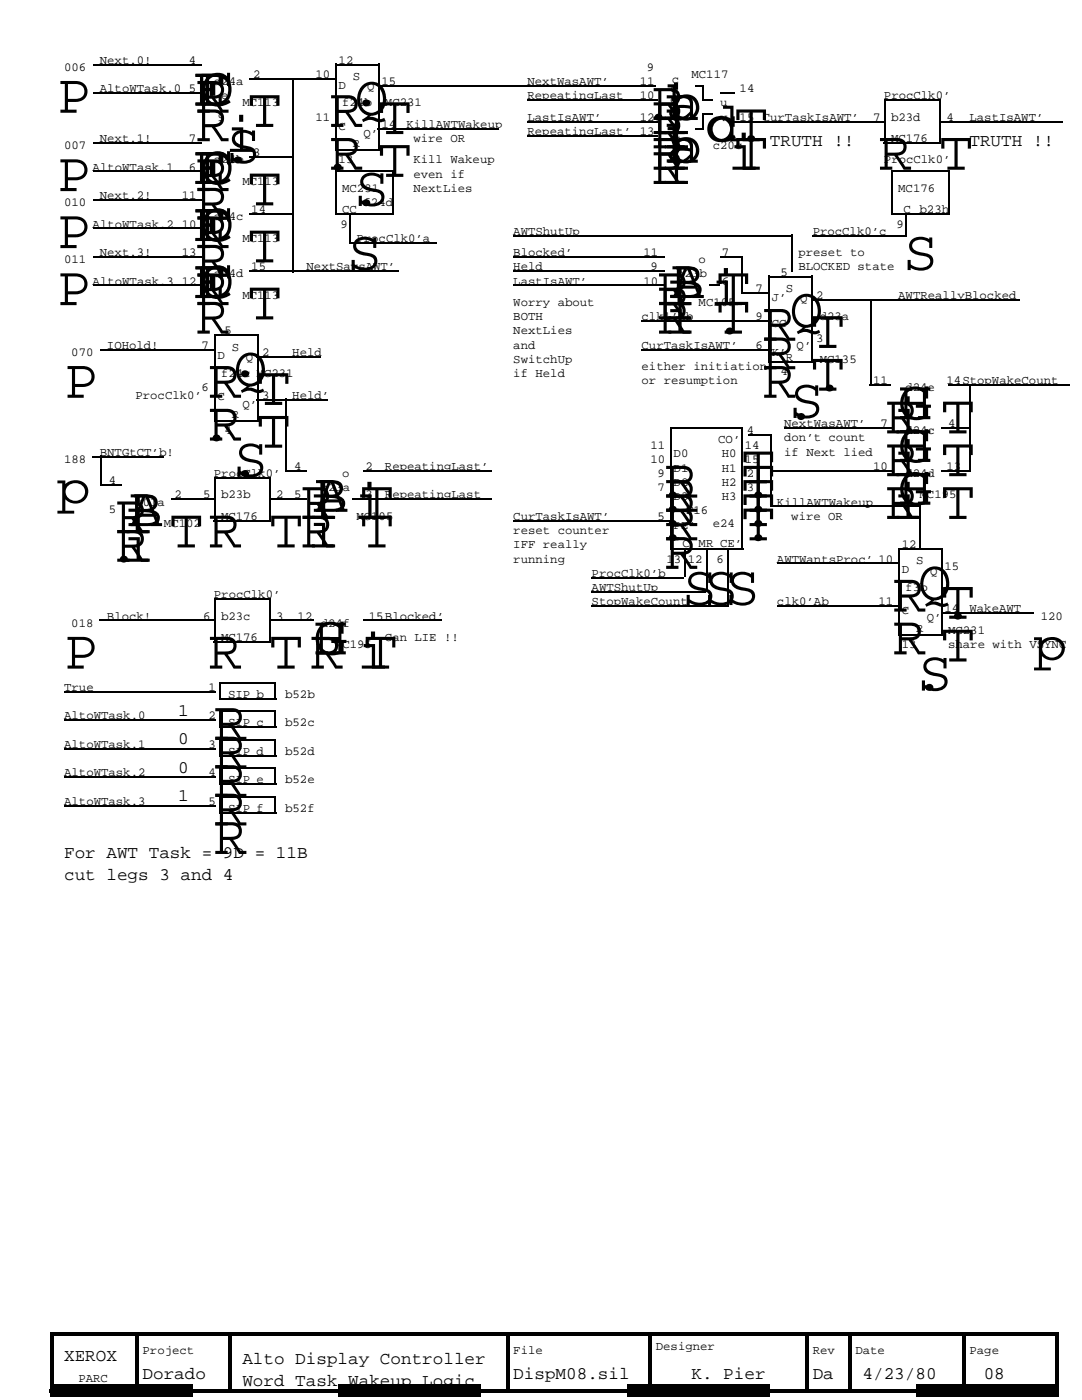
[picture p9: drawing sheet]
<svg xmlns="http://www.w3.org/2000/svg" width="216mm" height="279mm" viewBox="0 0 216 279" stroke-linecap="round" stroke-linejoin="round" font-family="sans-serif">
<defs><g id="words">
<g font-size="11.3">
<text x="11.4" y="22.5">P</text>
<text x="38.4" y="21.1">E</text>
<text x="38.4" y="21.1">F</text>
<text x="39.1" y="22.5">R</text>
<text x="39.8" y="21.1">C</text>
<text x="39.8" y="21.1">D</text>
<text x="69.7" y="21.1">.</text>
<text x="128" y="23.9">.Ra</text>
<text x="131.6" y="23.9">i</text>
<text x="133" y="23.9">b</text>
<text x="39.1" y="28.2">Ri</text>
<text x="49.4" y="25.3">T</text>
<text x="65.8" y="25.3">RQT</text>
<text x="130.2" y="29.6">R</text>
<text x="130.2" y="26.8">R</text>
<text x="131.6" y="29.6">i cT</text>
<text x="131.6" y="26.8">i d.</text>
<text x="44.1" y="32.5">.</text>
<text x="45.2" y="32.4">S</text>
<text x="64" y="33.9">.R T</text>
<text x="130.2" y="33.9">Rb T</text>
<text x="131.6" y="33.9">i</text>
<text x="133" y="32.5">a i</text>
<text x="175.3" y="33.9">R T</text>
<text x="11.4" y="38.1">P</text>
<text x="38.4" y="36.7">E</text>
<text x="38.4" y="36.7">F</text>
<text x="39.1" y="38.1">R</text>
<text x="39.8" y="36.7">C</text>
<text x="39.8" y="36.7">D</text>
<text x="49.4" y="41">T</text>
<text x="69.7" y="41">.</text>
<text x="70.8" y="41">S</text>
<text x="130.2" y="36.7">R</text>
<text x="131.6" y="36.7">i</text>
<text x="39.1" y="43.8">R</text>
<text x="11.4" y="49.5">P</text>
<text x="38.4" y="48.1">E</text>
<text x="38.4" y="48.1">F</text>
<text x="39.1" y="49.5">R</text>
<text x="39.8" y="48.1">C</text>
<text x="39.8" y="48.1">D</text>
<text x="49.4" y="52.4">T</text>
<text x="69.4" y="53.8">S</text>
<text x="180.3" y="53.8">S</text>
<text x="38.4" y="59.5">E</text>
<text x="38.4" y="59.5">F</text>
<text x="39.1" y="55.2">R</text>
<text x="39.8" y="59.5">C</text>
<text x="39.8" y="59.5">D</text>
<text x="133.7" y="59.5">B T</text>
<text x="11.4" y="60.9">P</text>
<text x="39.1" y="60.9">R</text>
<text x="49.4" y="63.8">T</text>
<text x="131.2" y="60.9">RAi</text>
<text x="131.2" y="63.8">R</text>
<text x="132.3" y="60.9">i</text>
<text x="132.3" y="63.8">i</text>
<text x="39.1" y="66.6">R</text>
<text x="131.2" y="66.6">R T RQ</text>
<text x="132.3" y="66.6">i .</text>
<text x="161.8" y="69.4">T</text>
<text x="45.5" y="75.1">.</text>
<text x="152.2" y="73.7">R</text>
<text x="162.2" y="78">.</text>
<text x="12.8" y="79.4">P</text>
<text x="41.6" y="79.4">RQ</text>
<text x="51.2" y="80.8">T</text>
<text x="152.2" y="79.4">R T</text>
<text x="156.5" y="83.7">.</text>
<text x="157.5" y="83.3">S</text>
<text x="179.2" y="83.7">G</text>
<text x="179.2" y="83.7">H</text>
<text x="39.8" y="87.9">.R T</text>
<text x="176.7" y="86.5">R T</text>
<text x="177.8" y="86.5">i</text>
<text x="45.5" y="95">.</text>
<text x="46.6" y="95">S</text>
<text x="176.7" y="95">R T</text>
<text x="177.8" y="95">i</text>
<text x="179.2" y="92.2">G</text>
<text x="179.2" y="92.2">H</text>
<text x="11.4" y="100.7">p</text>
<text x="130.9" y="99.3">.</text>
<text x="132.6" y="99.3">R</text>
<text x="147.9" y="99.3">T</text>
<text x="147.9" y="96.5">T</text>
<text x="147.9" y="99.3">.</text>
<text x="179.2" y="100.7">G</text>
<text x="179.2" y="100.7">H</text>
<text x="23.1" y="106.4">RA</text>
<text x="24.2" y="106.4">i</text>
<text x="25.6" y="105">B</text>
<text x="60.1" y="103.6">RA T</text>
<text x="61.2" y="103.6">i</text>
<text x="62.6" y="102.1">Bi</text>
<text x="130.9" y="102.1">.</text>
<text x="130.9" y="105">.</text>
<text x="130.9" y="107.8">.</text>
<text x="132.6" y="105">R</text>
<text x="132.6" y="107.8">R</text>
<text x="132.6" y="102.1">R</text>
<text x="147.9" y="102.2">T</text>
<text x="147.9" y="105">T</text>
<text x="147.9" y="107.8">T</text>
<text x="147.9" y="102.2">.</text>
<text x="147.9" y="105">.</text>
<text x="147.9" y="107.8">.</text>
<text x="176.7" y="103.6">R T</text>
<text x="177.8" y="103.6">i</text>
<text x="21.3" y="112.1">.R</text>
<text x="24.2" y="112.1">i</text>
<text x="33.8" y="109.3">TR TR</text>
<text x="61.2" y="109.3">i T</text>
<text x="132.6" y="113.5">R</text>
<text x="136.2" y="120.6">SSS</text>
<text x="178.2" y="122.1">RQ</text>
<text x="187.8" y="123.5">T</text>
<text x="187.8" y="123.5">.</text>
<text x="62.6" y="130.6">H</text>
<text x="62.6" y="130.6">G</text>
<text x="178.2" y="130.6">R T</text>
<text x="12.8" y="133.4">P</text>
<text x="41.6" y="133.4">R TR i</text>
<text x="72.5" y="133.4">T</text>
<text x="182.1" y="137.7">.</text>
<text x="183.1" y="137.7">S</text>
<text x="206.3" y="132">p</text>
<text x="42.7" y="147.7">R</text>
<text x="42.7" y="153.4">R</text>
<text x="42.7" y="159">R</text>
<text x="42.7" y="164.7">R</text>
<text x="42.7" y="170.4">R</text>
</g>
<g font-size="3.5">
<text x="153.6" y="29.1">TRUTH !!</text>
<text x="193.4" y="29.1">TRUTH !!</text>
<text x="35.6" y="142.9">1</text>
<text x="35.6" y="148.5">0</text>
<text x="35.6" y="154.2">0</text>
<text x="35.6" y="159.9">1</text>
<text x="12.8" y="171.3">For AWT Task = 9D = 11B</text>
<text x="12.8" y="175.6">cut legs 3 and 4</text>
<text x="12.8" y="271.6">XEROX</text>
<text x="28.5" y="275.1">Dorado</text>
<text x="48.4" y="272.3">Alto Display Controller</text>
<text x="102.4" y="275.1">DispM08.sil</text>
<text x="138" y="275.1">K. Pier</text>
<text x="162.2" y="275.1">Da</text>
<text x="172.1" y="275.1">4/23/80</text>
<text x="196.3" y="275.1">08</text>
<text x="48.4" y="276.6">Word Task Wakeup Logic</text>
</g>
<g font-size="2.5">
<text x="12.8" y="14.1">006</text>
<text x="19.9" y="12.7">Next.0!</text>
<text x="37.7" y="12.7">4</text>
<text x="42.7" y="17">a24a</text>
<text x="50.5" y="15.5">2</text>
<text x="62.9" y="15.5">10</text>
<text x="67.6" y="17.7">D</text>
<text x="67.6" y="12.7">12</text>
<text x="70.4" y="15.9">S</text>
<text x="76.1" y="17">15</text>
<text x="105.3" y="17">NextWasAWT’</text>
<text x="127.7" y="17">11</text>
<text x="129.1" y="14.1">9</text>
<text x="134.1" y="16.6">c</text>
<text x="138" y="15.5">MC117</text>
<text x="19.9" y="18.4">AltoWTask.0</text>
<text x="37.7" y="18.4">5</text>
<text x="44.1" y="19.8">e</text>
<text x="48.4" y="21.2">MC113</text>
<text x="68.3" y="21.2">f24b</text>
<text x="73.3" y="18">Q</text>
<text x="76.8" y="21.2">MC231</text>
<text x="105.3" y="19.8">RepeatingLast</text>
<text x="127.7" y="19.8">10</text>
<text x="133.7" y="18.4">e</text>
<text x="133.7" y="20.5">e</text>
<text x="143.7" y="21.2">u</text>
<text x="147.6" y="18.4">14</text>
<text x="176.4" y="19.8">ProcClk0’</text>
<text x="12.8" y="29.8">007</text>
<text x="19.9" y="28.3">Next.1!</text>
<text x="37.7" y="28.3">7</text>
<text x="43.4" y="24.1">9</text>
<text x="62.9" y="24.1">11</text>
<text x="67.6" y="25.9">C</text>
<text x="70.4" y="29.4">R</text>
<text x="72.5" y="27.3">Q’</text>
<text x="76.1" y="25.5">14</text>
<text x="81.1" y="25.5">KillAWTWakeup</text>
<text x="82.5" y="28.3">wire OR</text>
<text x="105.3" y="24.1">LastIsAWT’</text>
<text x="105.3" y="26.9">RepeatingLast’</text>
<text x="127.7" y="26.9">13</text>
<text x="127.7" y="24.1">12</text>
<text x="134.4" y="25.5">s</text>
<text x="134.4" y="28.3">s</text>
<text x="142.2" y="29.8">c20c</text>
<text x="143.7" y="24.1">v</text>
<text x="147.6" y="24.1">15 CurTaskIsAWT’</text>
<text x="174.3" y="24.1">7</text>
<text x="177.8" y="28.3">MC176</text>
<text x="177.8" y="24.1">b23d</text>
<text x="188.8" y="24.1">4</text>
<text x="193.4" y="24.1">LastIsAWT’</text>
<text x="18.5" y="34">AltoWTask.1</text>
<text x="37.7" y="34">6</text>
<text x="42.7" y="32.6">a24b</text>
<text x="50.5" y="31.2">3</text>
<text x="67.6" y="32.6">13</text>
<text x="82.5" y="35.5">even if</text>
<text x="82.5" y="32.6">Kill Wakeup</text>
<text x="176.4" y="32.6">ProcClk0’</text>
<text x="12.8" y="41.1">010</text>
<text x="19.9" y="39.7">Next.2!</text>
<text x="36.3" y="39.7">11</text>
<text x="48.4" y="36.9">MC113</text>
<text x="68.3" y="38.3">MC231</text>
<text x="72.6" y="41.1">f24d</text>
<text x="82.5" y="38.3">NextLies</text>
<text x="179.2" y="38.3">MC176</text>
<text x="18.5" y="45.4">AltoWTask.2</text>
<text x="36.3" y="45.4">10</text>
<text x="42.7" y="44">a24c</text>
<text x="50.1" y="42.6">14</text>
<text x="67.9" y="45.4">9</text>
<text x="68.3" y="42.6">CC</text>
<text x="102.4" y="46.8">AWTShutUp</text>
<text x="162.2" y="46.8">ProcClk0’c</text>
<text x="178.9" y="45.4">9</text>
<text x="180.3" y="42.6">C</text>
<text x="183.5" y="42.6">b23h</text>
<text x="12.8" y="52.5">011</text>
<text x="19.9" y="51.1">Next.3!</text>
<text x="36.3" y="51.1">13</text>
<text x="48.4" y="48.3">MC113</text>
<text x="50.1" y="53.9">15</text>
<text x="61.2" y="53.9">NextSaysAWT’</text>
<text x="71.1" y="48.3">ProcClk0’a</text>
<text x="102.4" y="51.1">Blocked’</text>
<text x="102.4" y="54">Held</text>
<text x="128.4" y="51.1">11</text>
<text x="129.8" y="53.9">9</text>
<text x="139.4" y="52.5">o</text>
<text x="144" y="51.1">7</text>
<text x="159.3" y="51.1">preset to</text>
<text x="159.3" y="53.9">BLOCKED state</text>
<text x="18.5" y="56.8">AltoWTask.3</text>
<text x="36.3" y="56.8">12</text>
<text x="42.7" y="55.4">a24d</text>
<text x="48.4" y="59.6">MC113</text>
<text x="102.4" y="56.8">LastIsAWT’</text>
<text x="128.4" y="56.8">10</text>
<text x="135.1" y="55.4">a23b</text>
<text x="144" y="56.8">6</text>
<text x="150.8" y="58.2">7</text>
<text x="154" y="60">J’</text>
<text x="155.8" y="55">5</text>
<text x="156.8" y="58.2">S</text>
<text x="162.9" y="59.6">2</text>
<text x="179.2" y="59.6">AWTReallyBlocked</text>
<text x="102.4" y="61.1">Worry about</text>
<text x="102.4" y="63.9">BOTH</text>
<text x="128" y="63.9">clk1’Cb</text>
<text x="139.4" y="61.1">MC105</text>
<text x="150.8" y="63.9">9</text>
<text x="154" y="65.3">CC</text>
<text x="159.7" y="60.3">Q</text>
<text x="163.6" y="63.9">d23a</text>
<text x="14.2" y="71">070</text>
<text x="21.3" y="69.6">IOHold!</text>
<text x="40.2" y="69.6">7</text>
<text x="43.4" y="71.7">D</text>
<text x="44.8" y="66.7">5</text>
<text x="46.2" y="69.9">S</text>
<text x="52.3" y="71">2</text>
<text x="58.3" y="71">Held</text>
<text x="102.4" y="66.7">NextLies</text>
<text x="102.4" y="69.6">and</text>
<text x="128" y="69.6">CurTaskIsAWT’</text>
<text x="150.8" y="69.6">6</text>
<text x="154" y="71">K’</text>
<text x="159" y="69.6">Q’</text>
<text x="162.9" y="68.2">3</text>
<text x="44.1" y="75.3">f24c</text>
<text x="49.1" y="72.1">Q</text>
<text x="51.2" y="75.3">MC231</text>
<text x="102.4" y="72.4">SwitchUp</text>
<text x="102.4" y="75.3">if Held</text>
<text x="128" y="73.9">either initiation</text>
<text x="128" y="76.7">or resumption</text>
<text x="155.8" y="74.9">4</text>
<text x="156.8" y="72.1">R</text>
<text x="163.6" y="72.4">MC135</text>
<text x="174.2" y="76.7">11</text>
<text x="188.8" y="76.7">14StopWakeCount</text>
<text x="27" y="79.5">ProcClk0’</text>
<text x="40.2" y="78.1">6</text>
<text x="43.4" y="79.9">C</text>
<text x="46.2" y="83.5">R</text>
<text x="48.4" y="81.3">Q’</text>
<text x="52.3" y="79.5">3</text>
<text x="58.3" y="79.5">Held’</text>
<text x="180.6" y="78.1">d24e</text>
<text x="44.8" y="86.7">4</text>
<text x="129.8" y="89.5">11</text>
<text x="143.3" y="88.4">CO’</text>
<text x="148.6" y="89.5">14</text>
<text x="149" y="86.7">4</text>
<text x="156.5" y="85.2">NextWasAWT’</text>
<text x="156.5" y="88.1">don’t count</text>
<text x="175.7" y="85.2">7</text>
<text x="180.7" y="86.7">d24c</text>
<text x="189.2" y="85.2">4</text>
<text x="12.8" y="92.4">188</text>
<text x="19.9" y="90.9">BNTGtCT’b!</text>
<text x="42.7" y="95.2">ProcClk0’</text>
<text x="58.7" y="93.8">4</text>
<text x="68.3" y="95.2">o</text>
<text x="72.9" y="93.8">2</text>
<text x="76.8" y="93.8">RepeatingLast’</text>
<text x="129.8" y="92.3">10</text>
<text x="131.2" y="95.2">9</text>
<text x="134.4" y="94.1">D1</text>
<text x="134.4" y="91.3">D0</text>
<text x="144" y="94.1">H1</text>
<text x="144" y="91.3">H0</text>
<text x="148.6" y="92.3">15</text>
<text x="149" y="95.2">2</text>
<text x="156.5" y="90.9">if Next lied</text>
<text x="174.3" y="93.8">10</text>
<text x="180.7" y="95.2">d24d</text>
<text x="188.8" y="93.8">13</text>
<text x="21.7" y="96.6">4</text>
<text x="27" y="100.9">b01a</text>
<text x="34.9" y="99.5">2</text>
<text x="40.5" y="99.5">5</text>
<text x="44.1" y="99.5">b23b</text>
<text x="55.1" y="99.5">2</text>
<text x="58.7" y="99.5">5</text>
<text x="64" y="98">a23a</text>
<text x="72.9" y="99.5">3</text>
<text x="76.8" y="99.5">RepeatingLast</text>
<text x="131.2" y="98">7</text>
<text x="134.4" y="99.8">D3</text>
<text x="134.4" y="97">D2</text>
<text x="144" y="99.8">H3</text>
<text x="144" y="97">H2</text>
<text x="149" y="98">3</text>
<text x="155" y="100.9">KillAWTWakeup</text>
<text x="183.5" y="99.5">MC195</text>
<text x="21.7" y="102.3">5</text>
<text x="32.7" y="105.2">MC102</text>
<text x="44.1" y="103.7">MC176</text>
<text x="71.1" y="103.7">MC105</text>
<text x="102.4" y="103.7">CurTaskIsAWT’</text>
<text x="102.4" y="106.6">reset counter</text>
<text x="131.2" y="103.7">5</text>
<text x="134.4" y="105.5">PE’</text>
<text x="136.9" y="102.7">F16</text>
<text x="142.2" y="105.2">e24</text>
<text x="157.9" y="103.7">wire OR</text>
<text x="102.4" y="109.4">IFF really</text>
<text x="102.4" y="112.3">running</text>
<text x="133" y="112.3">13</text>
<text x="136.2" y="109.1">C</text>
<text x="137.3" y="112.3">12</text>
<text x="139.4" y="109.1">MR CE’</text>
<text x="143" y="112.3">6</text>
<text x="155" y="112.3">AWTWantsProc’ 10</text>
<text x="179.9" y="109.4">12</text>
<text x="182.8" y="112.6">S</text>
<text x="188.5" y="113.7">15</text>
<text x="42.7" y="119.4">ProcClk0’</text>
<text x="118.1" y="118">AWTShutUp</text>
<text x="118.1" y="115.1">ProcClk0’b</text>
<text x="179.9" y="114.4">D</text>
<text x="180.7" y="118">f3b</text>
<text x="185.6" y="114.8">Q</text>
<text x="14.2" y="125.1">018</text>
<text x="21.3" y="123.6">Block!</text>
<text x="40.5" y="123.6">6</text>
<text x="44.1" y="123.6">b23c</text>
<text x="55.1" y="123.6">3</text>
<text x="59.4" y="123.6">12</text>
<text x="64" y="125.1">d24f</text>
<text x="73.6" y="123.6">15Blocked’</text>
<text x="118.1" y="120.8">StopWakeCount</text>
<text x="155" y="120.8">clk0’Ab</text>
<text x="175.3" y="120.8">11</text>
<text x="179.9" y="122.6">C</text>
<text x="184.9" y="124">Q’</text>
<text x="188.5" y="122.2">14</text>
<text x="193.4" y="122.2">WakeAWT</text>
<text x="207.7" y="123.7">120</text>
<text x="44.1" y="127.9">MC176</text>
<text x="66.9" y="129.3">MC195</text>
<text x="76.8" y="127.9">Can LIE !!</text>
<text x="179.9" y="129.3">13</text>
<text x="182.8" y="126.1">R</text>
<text x="189.2" y="126.5">MC231</text>
<text x="189.2" y="129.3">share with VSYNC</text>
<text x="12.8" y="137.9">True</text>
<text x="41.6" y="137.9">1</text>
<text x="12.8" y="143.6">AltoWTask.0</text>
<text x="41.6" y="143.6">2</text>
<text x="45.5" y="139.3">SIP b</text>
<text x="56.9" y="139.3">b52b</text>
<text x="12.8" y="149.2">AltoWTask.1</text>
<text x="41.6" y="149.3">3</text>
<text x="45.5" y="145">SIP c</text>
<text x="56.9" y="145">b52c</text>
<text x="12.8" y="154.9">AltoWTask.2</text>
<text x="41.6" y="154.9">4</text>
<text x="45.5" y="150.7">SIP d</text>
<text x="56.9" y="150.7">b52d</text>
<text x="12.8" y="160.6">AltoWTask.3</text>
<text x="41.6" y="160.6">5</text>
<text x="45.5" y="156.4">SIP e</text>
<text x="56.9" y="156.4">b52e</text>
<text x="45.5" y="162.1">SIP f</text>
<text x="56.9" y="162">b52f</text>
<text x="130.9" y="269.4">Designer</text>
<text x="15.6" y="275.8">PARC</text>
<text x="28.5" y="270.2">Project</text>
<text x="102.4" y="270.1">File</text>
<text x="162.2" y="270.2">Rev</text>
<text x="170.7" y="270.2">Date</text>
<text x="193.4" y="270.2">Page</text>
</g>
</g></defs>
<g fill="#000">
<path d="M138.7 17h1.4v.3h-1.4zM138.7 25.5h1.4v.4h-1.4zM10 276.2h28.4v2.5h-28.4zM10 265.9h201.2v.7h-201.2zM10 277.3h200.5v.7h-200.5zM10 265.9h.7v11.4h-.7zM27 265.9h.7v11.4h-.7zM45.5 265.9h.7v11.4h-.7zM67.6 276.2h28.4v2.5h-28.4zM101 265.9h.7v11.4h-.7zM125.2 276.2h28.4v2.5h-28.4zM129.4 265.9h.7v11.4h-.7z"/>
<path d="M160.7 265.9h.7v11.4h-.7zM169.3 265.9h.7v11.4h-.7zM182.8 276.2h28.4v2.5h-28.4zM192 265.9h.7v11.4h-.7zM210.5 265.9h.7v12.1h-.7z"/>
</g>
<g fill="none" stroke="#000" stroke-width=".36">
<path d="M18.5 12.9h21.7M18.5 18.6h21.7M49.8 15.7h17.1M58.5 15.6v38.7M66.9 12.9h8.5M67 12.7v17.4M75.4 17.1h55.5M75.6 12.7v17.1M105.3 20h25.9M140.1 20h2.1M140.3 17v2.8M143.7 18.6h2.8"/>
<path d="M176.4 20h11M176.6 19.8v8.9M187.6 19.8v8.5M18.5 34.2h21.7M18.5 28.5h21.7M18.5 39.9h21.7M49.8 31.4h8.5M66.9 34.2h11.7M66.9 29.9h8.8M67 34v8.6M75.4 25.7h24.2M78.4 34v8.9"/>
<path d="M105.3 24.2h25.9M105.3 27.1h25.9M140.1 22.8h2.1M140.3 22.7v3.2M146.5 24.2h29.9M176.4 28.5h11.4M177.8 34.2h11.7M178 34v8.6M187.8 24.2h24.1M189.4 34v8.9M18.5 45.6h21.7M18.5 57h21.7"/>
<path d="M18.5 51.3h21.7M49.8 42.7h8.5M49.8 54.1h29.9M66.9 42.7h11.3M69.7 48.4h17.4M69.9 42.6v5.7M102.4 57h30.2M102.4 51.3h30.2M102.4 54.1h30.2M102.4 47h55.9M141.5 57h2.2M143.7 51.3h4.2"/>
<path d="M147.9 58.4h5.7M148.1 51.1v7.1M153.3 55.2h8.5M153.4 55v17.4M158.1 46.8v7.5M162 55v17.1M162.2 59.8h41.2M162.2 47h18.8M173.7 59.6v17.1M177.8 42.7h11.4M180.8 42.6v4.2M19.9 69.8h23.1"/>
<path d="M42.7 66.9h8.5M42.9 66.8v17.4M51.2 79.7h14.2M51.2 71.2h12.8M51.4 66.7v17.1M57.1 79.6v14.2M128 69.8h26M128 64.1h26M153.3 72.3h8.9M173.5 76.9h4.3M189.2 76.9h24.2M193.6 76.7v17.4"/>
<path d="M18.5 91.1h14.2M19.9 96.8h4.3M20.1 90.9v5.7M34.1 99.6h8.6M42.7 84h8.9M42.7 95.4h11M42.9 95.2v8.9M53.9 95.2v8.5M54.1 99.6h7.1M56.9 93.9h4.3M70.4 99.6h27.8M72.6 93.9h25.6"/>
<path d="M133.7 85.4h14.2M133.9 85.2v24.6M148.1 85.2v24.6M149.4 86.8h4.2M153.6 93.9h24.6M153.8 86.7v14.2M156.5 85.4h21.7M187.8 93.9h5.6M187.8 85.4h5.6M42.7 103.9h11.4M42.7 119.6h11M42.9 119.4v8.9"/>
<path d="M53.9 119.4v8.5M102.4 103.9h31.7M118.1 115.3h18.4M118.1 118.1h22.7M133.7 109.6h14.6M136.7 109.4v5.7M141 109.4v8.6M145.3 109.4v11.4M153.6 101.1h29.9M155 112.4h24.6M179.2 109.6h8.6M179.4 109.4v17.5"/>
<path d="M183.7 100.9v8.5M187.9 109.4v17.1M12.8 138h30.2M19.9 123.8h22.8M42.7 128.1h11.4M43.7 136.3h11.1M43.7 139.5h11.4M43.9 136.1v3.5M54.1 123.8h8.5M55 136.1v3.5M72.6 123.8h15.6M118.1 121h27.3"/>
<path d="M155 121h24.6M179.2 126.7h8.9M187.8 122.4h18.4M12.8 155.1h30.2M12.8 149.4h30.2M12.8 143.7h30.2M43.7 159h11.1M43.7 153.3h11.1M43.7 156.5h11.4M43.7 147.7h11.1M43.7 150.8h11.4M43.7 142h11.1"/>
<path d="M43.7 145.2h11.4M43.9 141.8v3.5M43.9 147.5v3.5M43.9 153.2v3.5M43.9 158.9v3.5M55 141.8v3.5M55 147.5v3.5M55 153.2v3.5M55 158.9v3.5M12.8 160.8h30.2M43.7 162.2h11.4"/>
</g>
<use href="#words"/>
</svg>
